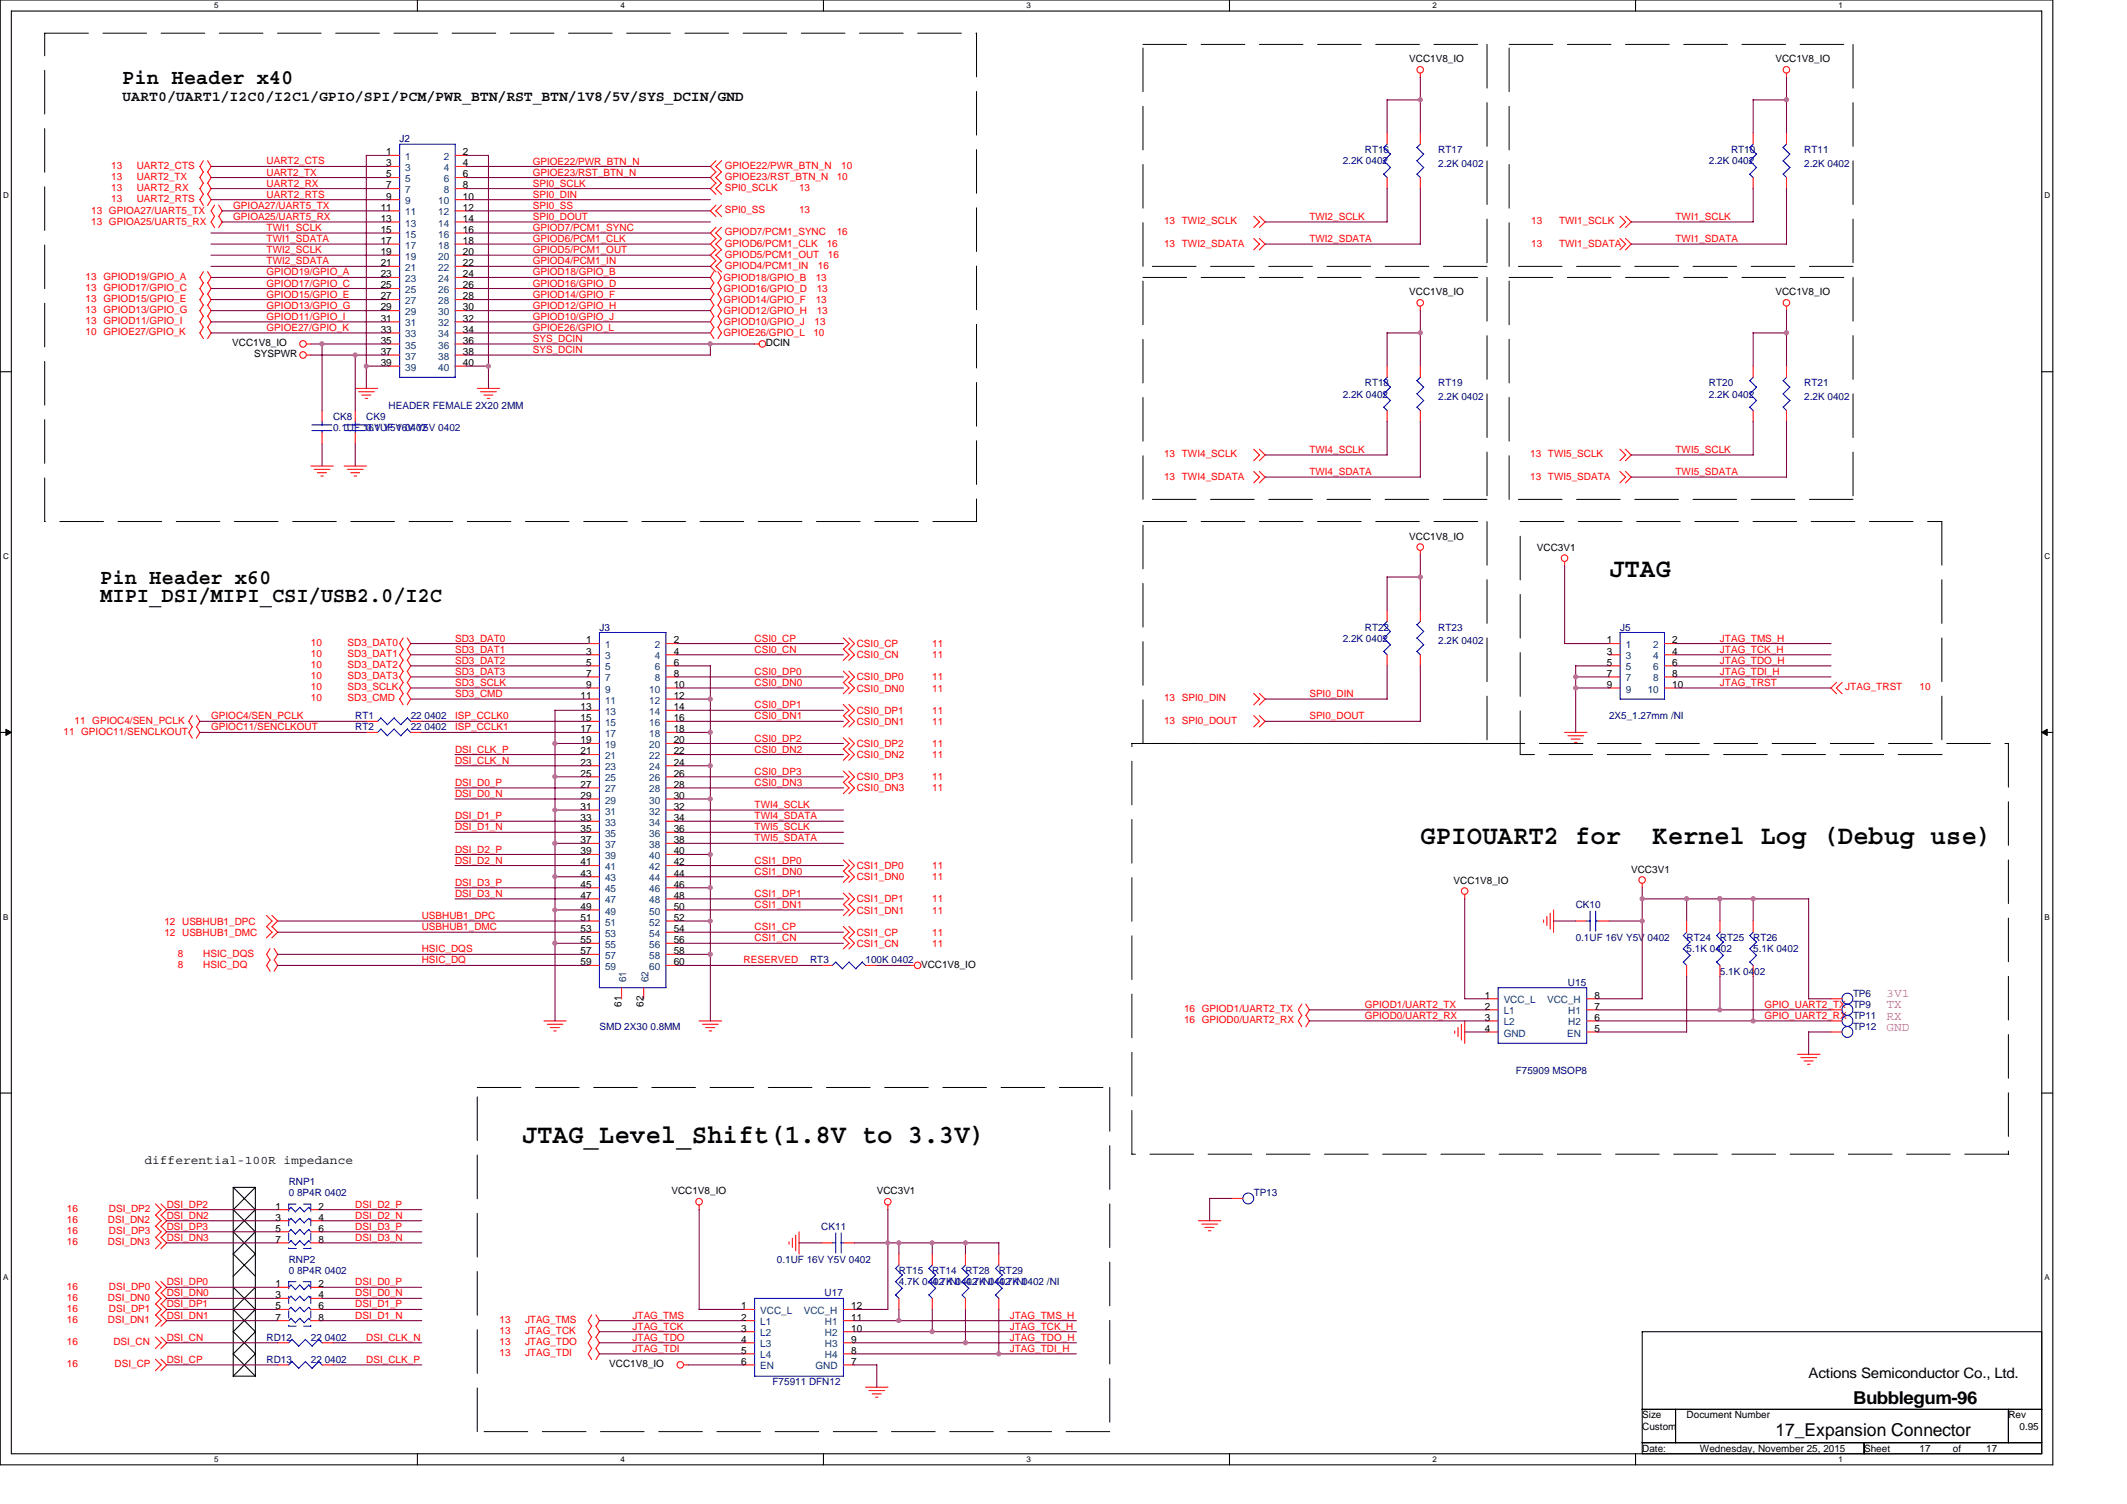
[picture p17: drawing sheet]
<svg xmlns="http://www.w3.org/2000/svg" width="297mm" height="210mm" viewBox="0 0 297 210" stroke-linecap="round" stroke-linejoin="round" font-family="sans-serif">
<defs><g id="words">
<g font-size="3.7">
<text x="224.7" y="80.6">JTAG</text>
<text x="198.3" y="117.8">GPIOUART2 for</text>
<text x="230.7" y="117.8">Kernel Log (Debug use)</text>
<text x="72.9" y="159.6">JTAG_Level_Shift(1.8V to 3.3V)</text>
</g>
<g font-size="2.9">
<text x="17.1" y="11.8">Pin Header x40</text>
<text x="14" y="81.5">Pin Header x60</text>
<text x="14" y="84">MIPI_DSI/MIPI_CSI/USB2.0/I2C</text>
</g>
<g font-size="2.5">
<text x="258.8" y="196">Bubblegum-96</text>
<text x="247.9" y="200.5">17_Expansion Connector</text>
</g>
<g font-size="2">
<text x="17.1" y="14.1">UART0/UART1/I2C0/I2C1/GPIO/SPI/PCM/PWR_BTN/RST_BTN/1V8/5V/SYS_DCIN/GND</text>
<text x="252.6" y="192.4">Actions Semiconductor Co., Ltd.</text>
</g>
<g font-size="1.7" fill="#f0f">
<text x="263.4" y="143.9">GND</text>
<text x="263.4" y="140.8">TX</text>
<text x="263.4" y="142.3">RX</text>
<text x="263.4" y="139.3">3V1</text>
</g>
<text font-size="1.7" x="20.2" y="162.5">differential-100R impedance</text>
<g font-size="1.4">
<text x="196.8" y="8.7">VCC1V8_IO</text>
<text x="247.9" y="8.7">VCC1V8_IO</text>
<text x="54" y="21.7">1</text>
<text x="54" y="23.2">3</text>
<text x="64.6" y="21.7">2</text>
<text x="64.6" y="23.2">4</text>
<text x="53.2" y="29.4">11</text>
<text x="54" y="24.8">5</text>
<text x="54" y="26.3">7</text>
<text x="54" y="27.9">9</text>
<text x="64.6" y="24.8">6</text>
<text x="64.6" y="26.3">8</text>
<text x="64.6" y="27.9">10</text>
<text x="64.6" y="29.4">12</text>
<text x="53.2" y="31">13</text>
<text x="53.2" y="32.5">15</text>
<text x="53.2" y="34.1">17</text>
<text x="53.2" y="35.6">19</text>
<text x="64.6" y="31">14</text>
<text x="64.6" y="32.5">16</text>
<text x="64.6" y="34.1">18</text>
<text x="64.6" y="35.6">20</text>
<text x="53.2" y="37.2">21</text>
<text x="53.2" y="38.7">23</text>
<text x="53.2" y="40.3">25</text>
<text x="53.2" y="41.8">27</text>
<text x="64.6" y="37.2">22</text>
<text x="64.6" y="38.7">24</text>
<text x="64.6" y="40.3">26</text>
<text x="64.6" y="41.8">28</text>
<text x="196.8" y="41.2">VCC1V8_IO</text>
<text x="247.9" y="41.2">VCC1V8_IO</text>
<text x="53.2" y="43.3">29</text>
<text x="53.2" y="44.9">31</text>
<text x="53.2" y="46.5">33</text>
<text x="64.6" y="43.3">30</text>
<text x="64.6" y="44.9">32</text>
<text x="64.6" y="46.5">34</text>
<text x="32.4" y="48.4">VCC1V8_IO</text>
<text x="35.5" y="49.9">SYSPWR</text>
<text x="53.2" y="48">35</text>
<text x="53.2" y="49.6">37</text>
<text x="53.2" y="51.1">39</text>
<text x="64.6" y="48">36</text>
<text x="64.6" y="49.6">38</text>
<text x="64.6" y="51.1">40</text>
<text x="107" y="48.4">DCIN</text>
<text x="196.8" y="75.3">VCC1V8_IO</text>
<text x="214.6" y="76.9">VCC3V1</text>
<text x="81.8" y="89.8">1</text>
<text x="94.1" y="89.8">2</text>
<text x="224.4" y="89.8">1</text>
<text x="233.5" y="89.8">2</text>
<text x="81.8" y="91.4">3</text>
<text x="81.8" y="92.9">5</text>
<text x="81.8" y="94.5">7</text>
<text x="94.1" y="91.4">4</text>
<text x="94.1" y="92.9">6</text>
<text x="94.1" y="94.5">8</text>
<text x="224.4" y="91.4">3</text>
<text x="224.4" y="92.9">5</text>
<text x="224.4" y="94.5">7</text>
<text x="233.5" y="91.4">4</text>
<text x="233.5" y="92.9">6</text>
<text x="233.5" y="94.5">8</text>
<text x="81.1" y="97.6">11</text>
<text x="81.1" y="99.1">13</text>
<text x="81.1" y="100.7">15</text>
<text x="81.8" y="96">9</text>
<text x="94.1" y="96">10</text>
<text x="94.1" y="97.6">12</text>
<text x="94.1" y="99.1">14</text>
<text x="94.1" y="100.7">16</text>
<text x="224.4" y="96">9</text>
<text x="233.5" y="96">10</text>
<text x="81.1" y="102.2">17</text>
<text x="81.1" y="103.8">19</text>
<text x="81.1" y="105.3">21</text>
<text x="81.1" y="106.9">23</text>
<text x="94.1" y="102.2">18</text>
<text x="94.1" y="103.8">20</text>
<text x="94.1" y="105.3">22</text>
<text x="94.1" y="106.9">24</text>
<text x="81.1" y="108.4">25</text>
<text x="81.1" y="110">27</text>
<text x="81.1" y="111.5">29</text>
<text x="81.1" y="113.1">31</text>
<text x="94.1" y="108.4">26</text>
<text x="94.1" y="110">28</text>
<text x="94.1" y="111.5">30</text>
<text x="94.1" y="113.1">32</text>
<text x="81.1" y="114.6">33</text>
<text x="81.1" y="116.2">35</text>
<text x="81.1" y="117.7">37</text>
<text x="81.1" y="119.3">39</text>
<text x="94.1" y="114.6">34</text>
<text x="94.1" y="116.2">36</text>
<text x="94.1" y="117.7">38</text>
<text x="94.1" y="119.3">40</text>
<text x="81.1" y="120.8">41</text>
<text x="81.1" y="123.9">45</text>
<text x="81.1" y="125.5">47</text>
<text x="81.1" y="122.4">43</text>
<text x="94.1" y="120.8">42</text>
<text x="94.1" y="122.4">44</text>
<text x="94.1" y="123.9">46</text>
<text x="94.1" y="125.5">48</text>
<text x="203" y="123.4">VCC1V8_IO</text>
<text x="227.8" y="121.8">VCC3V1</text>
<text x="81.1" y="127">49</text>
<text x="81.1" y="128.6">51</text>
<text x="81.1" y="130.1">53</text>
<text x="81.1" y="131.7">55</text>
<text x="94.1" y="127">50</text>
<text x="94.1" y="128.6">52</text>
<text x="94.1" y="130.1">54</text>
<text x="94.1" y="131.7">56</text>
<text x="81.1" y="133.2">57</text>
<text x="81.1" y="134.8">59</text>
<text x="94.1" y="133.2">58</text>
<text x="94.1" y="134.8">60</text>
<text x="128.6" y="135.1">VCC1V8_IO</text>
<text x="86.8" y="140.6" transform="rotate(-90 86.8 140.6)">61</text>
<text x="89.9" y="140.6" transform="rotate(-90 89.9 140.6)">62</text>
<text x="207.3" y="139.4">1</text>
<text x="207.3" y="141">2</text>
<text x="207.3" y="142.5">3</text>
<text x="222.7" y="142.5">6</text>
<text x="222.7" y="141">7</text>
<text x="222.7" y="139.4">8</text>
<text x="207.3" y="144.1">4</text>
<text x="222.7" y="144.1">5</text>
<text x="93.8" y="166.8">VCC1V8_IO</text>
<text x="122.4" y="166.8">VCC3V1</text>
<text x="38.5" y="168.9">1</text>
<text x="38.5" y="170.4">3</text>
<text x="38.5" y="172">5</text>
<text x="38.5" y="173.5">7</text>
<text x="44.5" y="168.9">2</text>
<text x="44.5" y="170.4">4</text>
<text x="44.5" y="172">6</text>
<text x="44.5" y="173.5">8</text>
<text x="38.5" y="179.7">1</text>
<text x="44.5" y="179.7">2</text>
<text x="38.5" y="181.3">3</text>
<text x="38.5" y="182.8">5</text>
<text x="38.5" y="184.4">7</text>
<text x="44.5" y="181.3">4</text>
<text x="44.5" y="182.8">6</text>
<text x="44.5" y="184.4">8</text>
<text x="103.5" y="182.8">1</text>
<text x="103.5" y="184.4">2</text>
<text x="103.5" y="185.9">3</text>
<text x="118.9" y="185.9">10</text>
<text x="118.9" y="184.4">11</text>
<text x="118.9" y="182.8">12</text>
<text x="85.1" y="190.9">VCC1V8_IO</text>
<text x="103.5" y="187.5">4</text>
<text x="103.5" y="190.5">6</text>
<text x="103.5" y="189">5</text>
<text x="118.9" y="190.5">7</text>
<text x="118.9" y="189">8</text>
<text x="118.9" y="187.5">9</text>
<text x="229.3" y="199.6">Custom</text>
<text x="229.3" y="198">Size</text>
<text x="229.3" y="202.7">Date:</text>
<text x="235.5" y="198">Document Number</text>
<text x="237.4" y="202.7">Wednesday, November 25, 2015</text>
<text x="260.3" y="202.7">Sheet</text>
<text x="268.1" y="202.7">17</text>
<text x="272.7" y="202.7">of</text>
<text x="277.4" y="202.7">17</text>
<text x="280.5" y="198">Rev</text>
<text x="282" y="199.6">0.95</text>
</g>
<g font-size="1.4" fill="#f00">
<text x="15.5" y="23.6">13</text>
<text x="19.1" y="23.6">UART2_CTS</text>
<text x="37.2" y="23">UART2_CTS</text>
<text x="74.4" y="23">GPIOE22/PWR_BTN_N</text>
<text x="101.2" y="23.6">GPIOE22/PWR_BTN_N</text>
<text x="117.5" y="23.6">10</text>
<text x="12.7" y="29.9">13 GPIOA27/UART5_TX</text>
<text x="15.5" y="25.1">13</text>
<text x="15.5" y="26.7">13</text>
<text x="15.5" y="28.2">13</text>
<text x="19.1" y="25.1">UART2_TX</text>
<text x="19.1" y="26.7">UART2_RX</text>
<text x="19.1" y="28.2">UART2_RTS</text>
<text x="32.6" y="29.1">GPIOA27/UART5_TX</text>
<text x="37.2" y="24.5">UART2_TX</text>
<text x="37.2" y="26.1">UART2_RX</text>
<text x="37.2" y="27.6">UART2_RTS</text>
<text x="74.4" y="26.1">SPI0_SCLK</text>
<text x="74.4" y="27.6">SPI0_DIN</text>
<text x="74.4" y="29.1">SPI0_SS</text>
<text x="74.4" y="24.5">GPIOE23/RST_BTN_N</text>
<text x="101.2" y="26.7">SPI0_SCLK</text>
<text x="101.2" y="29.8">SPI0_SS</text>
<text x="101.2" y="25.1">GPIOE23/RST_BTN_N</text>
<text x="111.6" y="26.7">13</text>
<text x="111.6" y="29.8">13</text>
<text x="116.9" y="25.1">10</text>
<text x="12.7" y="31.5">13 GPIOA25/UART5_RX</text>
<text x="32.6" y="30.7">GPIOA25/UART5_RX</text>
<text x="37.2" y="32.3">TWI1_SCLK</text>
<text x="37.2" y="33.8">TWI1_SDATA</text>
<text x="37.2" y="35.3">TWI2_SCLK</text>
<text x="74.4" y="30.7">SPI0_DOUT</text>
<text x="74.4" y="32.3">GPIOD7/PCM1_SYNC</text>
<text x="74.4" y="33.8">GPIOD6/PCM1_CLK</text>
<text x="74.4" y="35.3">GPIOD5/PCM1_OUT</text>
<text x="101.2" y="32.9">GPIOD7/PCM1_SYNC</text>
<text x="101.2" y="34.4">GPIOD6/PCM1_CLK</text>
<text x="101.2" y="36">GPIOD5/PCM1_OUT</text>
<text x="115.5" y="34.4">16</text>
<text x="115.6" y="36">16</text>
<text x="116.9" y="32.9">16</text>
<text x="162.6" y="31.3">13 TWI2_SCLK</text>
<text x="162.6" y="34.4">13 TWI2_SDATA</text>
<text x="182.9" y="30.7">TWI2_SCLK</text>
<text x="182.9" y="33.8">TWI2_SDATA</text>
<text x="213.8" y="31.3">13</text>
<text x="213.8" y="34.4">13</text>
<text x="217.7" y="31.3">TWI1_SCLK</text>
<text x="217.7" y="34.4">TWI1_SDATA</text>
<text x="234" y="30.7">TWI1_SCLK</text>
<text x="234" y="33.8">TWI1_SDATA</text>
<text x="12" y="39.1">13 GPIOD19/GPIO_A</text>
<text x="12" y="40.6">13 GPIOD17/GPIO_C</text>
<text x="37.2" y="36.9">TWI2_SDATA</text>
<text x="37.2" y="38.5">GPIOD19/GPIO_A</text>
<text x="37.2" y="40">GPIOD17/GPIO_C</text>
<text x="37.2" y="41.6">GPIOD15/GPIO_E</text>
<text x="74.4" y="36.9">GPIOD4/PCM1_IN</text>
<text x="74.4" y="38.5">GPIOD18/GPIO_B</text>
<text x="74.4" y="40">GPIOD16/GPIO_D</text>
<text x="74.4" y="41.6">GPIOD14/GPIO_F</text>
<text x="101" y="39.2">GPIOD18/GPIO_B</text>
<text x="101" y="40.8">GPIOD16/GPIO_D</text>
<text x="101.2" y="37.5">GPIOD4/PCM1_IN</text>
<text x="113.9" y="39.2">13</text>
<text x="114.1" y="40.8">13</text>
<text x="114.2" y="37.5">16</text>
<text x="12" y="42.2">13 GPIOD15/GPIO_E</text>
<text x="12" y="43.7">13 GPIOD13/GPIO_G</text>
<text x="12" y="45.3">13 GPIOD11/GPIO_I</text>
<text x="12" y="46.8">10 GPIOE27/GPIO_K</text>
<text x="37.2" y="43.1">GPIOD13/GPIO_G</text>
<text x="37.2" y="44.6">GPIOD11/GPIO_I</text>
<text x="37.2" y="46.2">GPIOE27/GPIO_K</text>
<text x="74.4" y="47.8">SYS_DCIN</text>
<text x="74.4" y="43.1">GPIOD12/GPIO_H</text>
<text x="74.4" y="44.6">GPIOD10/GPIO_J</text>
<text x="74.4" y="46.2">GPIOE26/GPIO_L</text>
<text x="101" y="42.3">GPIOD14/GPIO_F</text>
<text x="101" y="43.9">GPIOD12/GPIO_H</text>
<text x="101" y="45.4">GPIOD10/GPIO_J</text>
<text x="101" y="47">GPIOE26/GPIO_L</text>
<text x="113.6" y="47">10</text>
<text x="113.8" y="45.4">13</text>
<text x="113.9" y="42.3">13</text>
<text x="114.1" y="43.9">13</text>
<text x="74.4" y="49.3">SYS_DCIN</text>
<text x="162.6" y="63.9">13 TWI4_SCLK</text>
<text x="182.9" y="63.2">TWI4_SCLK</text>
<text x="213.7" y="63.9">13 TWI5_SCLK</text>
<text x="234" y="63.2">TWI5_SCLK</text>
<text x="162.6" y="67">13 TWI4_SDATA</text>
<text x="182.9" y="66.3">TWI4_SDATA</text>
<text x="213.7" y="67">13 TWI5_SDATA</text>
<text x="234" y="66.3">TWI5_SDATA</text>
<text x="63.6" y="89.6">SD3_DAT0</text>
<text x="105.4" y="89.6">CSI0_CP</text>
<text x="240.2" y="89.6">JTAG_TMS_H</text>
<text x="43.4" y="90.2">10</text>
<text x="43.4" y="91.8">10</text>
<text x="43.4" y="93.3">10</text>
<text x="43.4" y="94.8">10</text>
<text x="48.5" y="90.2">SD3_DAT0</text>
<text x="48.5" y="91.8">SD3_DAT1</text>
<text x="48.5" y="93.3">SD3_DAT2</text>
<text x="48.5" y="94.8">SD3_DAT3</text>
<text x="63.6" y="91.1">SD3_DAT1</text>
<text x="63.6" y="92.7">SD3_DAT2</text>
<text x="63.6" y="94.2">SD3_DAT3</text>
<text x="63.6" y="95.8">SD3_SCLK</text>
<text x="105.4" y="91.1">CSI0_CN</text>
<text x="105.4" y="94.2">CSI0_DP0</text>
<text x="105.4" y="95.8">CSI0_DN0</text>
<text x="119.7" y="90.4">CSI0_CP</text>
<text x="119.7" y="91.9">CSI0_CN</text>
<text x="119.7" y="95">CSI0_DP0</text>
<text x="130.2" y="91.9">11</text>
<text x="130.2" y="95">11</text>
<text x="130.2" y="90.4">11</text>
<text x="240.2" y="95.8">JTAG_TRST</text>
<text x="240.2" y="91.1">JTAG_TCK_H</text>
<text x="240.2" y="92.7">JTAG_TDO_H</text>
<text x="240.2" y="94.2">JTAG_TDI_H</text>
<text x="10.4" y="101">11 GPIOC4/SEN_PCLK</text>
<text x="29.5" y="100.4">GPIOC4/SEN_PCLK</text>
<text x="29.5" y="102">GPIOC11/SENCLKOUT</text>
<text x="43.4" y="96.4">10</text>
<text x="43.4" y="97.9">10</text>
<text x="48.5" y="96.4">SD3_SCLK</text>
<text x="48.5" y="97.9">SD3_CMD</text>
<text x="63.6" y="97.3">SD3_CMD</text>
<text x="63.6" y="100.4">ISP_CCLK0</text>
<text x="63.6" y="102">ISP_CCLK1</text>
<text x="105.4" y="98.9">CSI0_DP1</text>
<text x="105.4" y="100.4">CSI0_DN1</text>
<text x="119.7" y="101.2">CSI0_DN1</text>
<text x="119.7" y="96.6">CSI0_DN0</text>
<text x="119.7" y="99.7">CSI0_DP1</text>
<text x="130.2" y="101.2">11</text>
<text x="130.2" y="96.6">11</text>
<text x="130.2" y="99.7">11</text>
<text x="162.6" y="97.9">13 SPI0_DIN</text>
<text x="162.6" y="101">13 SPI0_DOUT</text>
<text x="182.9" y="97.3">SPI0_DIN</text>
<text x="182.9" y="100.4">SPI0_DOUT</text>
<text x="257.7" y="96.4">JTAG_TRST</text>
<text x="268.1" y="96.4">10</text>
<text x="8.9" y="102.6">11 GPIOC11/SENCLKOUT</text>
<text x="63.6" y="105.1">DSI_CLK_P</text>
<text x="63.6" y="106.6">DSI_CLK_N</text>
<text x="105.4" y="103.5">CSI0_DP2</text>
<text x="105.4" y="105.1">CSI0_DN2</text>
<text x="119.7" y="104.3">CSI0_DP2</text>
<text x="119.7" y="105.9">CSI0_DN2</text>
<text x="130.2" y="105.9">11</text>
<text x="130.2" y="104.3">11</text>
<text x="63.6" y="109.7">DSI_D0_P</text>
<text x="63.6" y="111.3">DSI_D0_N</text>
<text x="105.4" y="108.2">CSI0_DP3</text>
<text x="105.4" y="112.8">TWI4_SCLK</text>
<text x="105.4" y="109.7">CSI0_DN3</text>
<text x="119.7" y="108.9">CSI0_DP3</text>
<text x="119.7" y="110.5">CSI0_DN3</text>
<text x="130.2" y="110.5">11</text>
<text x="130.2" y="108.9">11</text>
<text x="63.6" y="114.4">DSI_D1_P</text>
<text x="63.6" y="115.9">DSI_D1_N</text>
<text x="63.6" y="119">DSI_D2_P</text>
<text x="105.4" y="114.4">TWI4_SDATA</text>
<text x="105.4" y="115.9">TWI5_SCLK</text>
<text x="105.4" y="117.5">TWI5_SDATA</text>
<text x="63.6" y="120.6">DSI_D2_N</text>
<text x="63.6" y="123.7">DSI_D3_P</text>
<text x="63.6" y="125.2">DSI_D3_N</text>
<text x="105.4" y="120.6">CSI1_DP0</text>
<text x="105.4" y="122.1">CSI1_DN0</text>
<text x="105.4" y="125.2">CSI1_DP1</text>
<text x="119.7" y="121.3">CSI1_DP0</text>
<text x="119.7" y="122.9">CSI1_DN0</text>
<text x="119.7" y="126">CSI1_DP1</text>
<text x="130.2" y="122.9">11</text>
<text x="130.2" y="121.3">11</text>
<text x="130.2" y="126">11</text>
<text x="23" y="129.1">12 USBHUB1_DPC</text>
<text x="23" y="130.6">12 USBHUB1_DMC</text>
<text x="58.9" y="129.9">USBHUB1_DMC</text>
<text x="58.9" y="128.3">USBHUB1_DPC</text>
<text x="105.4" y="126.8">CSI1_DN1</text>
<text x="105.4" y="129.9">CSI1_CP</text>
<text x="105.4" y="131.4">CSI1_CN</text>
<text x="119.7" y="127.6">CSI1_DN1</text>
<text x="119.7" y="130.6">CSI1_CP</text>
<text x="130.2" y="127.6">11</text>
<text x="130.2" y="130.6">11</text>
<text x="24.8" y="133.6">8</text>
<text x="24.8" y="135.1">8</text>
<text x="28.4" y="133.6">HSIC_DQS</text>
<text x="28.4" y="135.1">HSIC_DQ</text>
<text x="58.9" y="133">HSIC_DQS</text>
<text x="58.9" y="134.5">HSIC_DQ</text>
<text x="103.8" y="134.5">RESERVED</text>
<text x="119.7" y="132.2">CSI1_CN</text>
<text x="130.2" y="132.2">11</text>
<text x="165.4" y="141.3">16 GPIOD1/UART2_TX</text>
<text x="165.4" y="142.9">16 GPIOD0/UART2_RX</text>
<text x="190.6" y="140.7">GPIOD1/UART2_TX</text>
<text x="190.6" y="142.3">GPIOD0/UART2_RX</text>
<text x="246.4" y="140.7">GPIO_UART2_TX</text>
<text x="246.4" y="142.3">GPIO_UART2_RX TP11</text>
<text x="9.3" y="169.2">16</text>
<text x="9.3" y="172.3">16</text>
<text x="9.3" y="170.8">16</text>
<text x="9.3" y="173.9">16</text>
<text x="15.1" y="170.8">DSI_DN2</text>
<text x="15.1" y="173.9">DSI_DN3</text>
<text x="15.2" y="169.2">DSI_DP2</text>
<text x="15.2" y="172.3">DSI_DP3</text>
<text x="23.3" y="170.2">DSI_DN2</text>
<text x="23.3" y="168.6">DSI_DP2</text>
<text x="23.3" y="173.3">DSI_DN3</text>
<text x="23.3" y="171.7">DSI_DP3</text>
<text x="49.6" y="168.6">DSI_D2_P</text>
<text x="49.6" y="171.7">DSI_D3_P</text>
<text x="49.6" y="170.2">DSI_D2_N</text>
<text x="49.6" y="173.3">DSI_D3_N</text>
<text x="23.3" y="179.5">DSI_DP0</text>
<text x="49.6" y="179.5">DSI_D0_P</text>
<text x="9.3" y="180.1">16</text>
<text x="9.3" y="183.2">16</text>
<text x="9.3" y="181.6">16</text>
<text x="9.3" y="184.7">16</text>
<text x="15.1" y="181.6">DSI_DN0</text>
<text x="15.1" y="184.7">DSI_DN1</text>
<text x="15.2" y="180.1">DSI_DP0</text>
<text x="15.2" y="183.2">DSI_DP1</text>
<text x="23.3" y="181">DSI_DN0</text>
<text x="23.3" y="184.1">DSI_DN1</text>
<text x="23.3" y="182.5">DSI_DP1</text>
<text x="49.6" y="182.5">DSI_D1_P</text>
<text x="49.6" y="181">DSI_D0_N</text>
<text x="49.6" y="184.1">DSI_D1_N</text>
<text x="69.8" y="184.7">13</text>
<text x="73.3" y="184.7">JTAG_TMS</text>
<text x="88.3" y="184.1">JTAG_TMS</text>
<text x="88.3" y="185.7">JTAG_TCK</text>
<text x="141" y="184.1">JTAG_TMS_H</text>
<text x="141" y="185.7">JTAG_TCK_H</text>
<text x="9.3" y="187.8">16</text>
<text x="9.3" y="190.9">16</text>
<text x="15.8" y="187.8">DSI_CN</text>
<text x="16" y="190.9">DSI_CP</text>
<text x="23.3" y="187.2">DSI_CN</text>
<text x="23.3" y="190.3">DSI_CP</text>
<text x="51.2" y="187.2">DSI_CLK_N</text>
<text x="51.2" y="190.3">DSI_CLK_P</text>
<text x="69.8" y="186.3">13</text>
<text x="69.8" y="187.8">13</text>
<text x="69.8" y="189.4">13</text>
<text x="73.3" y="186.3">JTAG_TCK</text>
<text x="73.3" y="187.8">JTAG_TDO</text>
<text x="73.3" y="189.4">JTAG_TDI</text>
<text x="88.3" y="187.2">JTAG_TDO</text>
<text x="88.3" y="188.7">JTAG_TDI</text>
<text x="141" y="187.2">JTAG_TDO_H</text>
<text x="141" y="188.7">JTAG_TDI_H</text>
</g>
<g font-size="1.4" fill="#000080">
<text x="55.8" y="19.9">J2</text>
<text x="187.5" y="23">2.2K 0402</text>
<text x="190.6" y="21.4">RT16</text>
<text x="200.8" y="21.4">RT17</text>
<text x="200.8" y="23.3">2.2K 0402</text>
<text x="238.7" y="23">2.2K 0402</text>
<text x="241.7" y="21.4">RT10</text>
<text x="252" y="21.4">RT11</text>
<text x="252" y="23.3">2.2K 0402</text>
<text x="190.6" y="54">RT18</text>
<text x="200.8" y="54">RT19</text>
<text x="238.7" y="54">RT20</text>
<text x="252" y="54">RT21</text>
<text x="46.5" y="58.6">CK8</text>
<text x="51.2" y="58.6">CK9</text>
<text x="54.3" y="57">HEADER FEMALE 2X20 2MM</text>
<text x="187.5" y="55.5">2.2K 0402</text>
<text x="200.8" y="55.8">2.2K 0402</text>
<text x="238.7" y="55.5">2.2K 0402</text>
<text x="252" y="55.8">2.2K 0402</text>
<text x="46.5" y="60.1">0.1UF 16V Y5V 0402</text>
<text x="51.2" y="60.1">0.1UF 16V Y5V 0402</text>
<text x="83.7" y="88">J3</text>
<text x="187.5" y="89.6">2.2K 0402</text>
<text x="190.6" y="88">RT22</text>
<text x="200.8" y="88">RT23</text>
<text x="200.8" y="89.9">2.2K 0402</text>
<text x="226.2" y="88">J5</text>
<text x="49.6" y="100.4">RT1</text>
<text x="49.6" y="102">RT2</text>
<text x="57.4" y="100.4">22 0402</text>
<text x="57.4" y="102">22 0402</text>
<text x="224.7" y="100.4">2X5_1.27mm /NI</text>
<text x="220" y="126.8">CK10</text>
<text x="220" y="131.4">0.1UF 16V Y5V 0402</text>
<text x="235.5" y="131.4">RT24</text>
<text x="240.2" y="131.4">RT25</text>
<text x="244.8" y="131.4">RT26</text>
<text x="113.1" y="134.5">RT3</text>
<text x="120.9" y="134.5">100K 0402</text>
<text x="219" y="137.6">U15</text>
<text x="235.5" y="133">5.1K 0402</text>
<text x="240.2" y="136.1">5.1K 0402</text>
<text x="244.8" y="133">5.1K 0402</text>
<text x="83.7" y="143.8">SMD 2X30 0.8MM</text>
<text x="258.8" y="139.2">TP6</text>
<text x="258.8" y="140.7">TP9</text>
<text x="258.8" y="143.8">TP12</text>
<text x="211.7" y="150">F75909 MSOP8</text>
<text x="40.3" y="165.5">RNP1</text>
<text x="40.3" y="167">0 8P4R 0402</text>
<text x="175.1" y="167">TP13</text>
<text x="114.7" y="171.7">CK11</text>
<text x="40.3" y="176.3">RNP2</text>
<text x="40.3" y="177.9">0 8P4R 0402</text>
<text x="108.5" y="176.3">0.1UF 16V Y5V 0402</text>
<text x="125.5" y="177.9">RT15</text>
<text x="125.5" y="179.5">4.7K 0402 /NI 4.7K 0402 /NI</text>
<text x="130.2" y="177.9">RT14</text>
<text x="130.2" y="179.5">4.7K 0402 /NI 4.7K 0402 /NI</text>
<text x="134.8" y="177.9">RT28</text>
<text x="139.5" y="177.9">RT29</text>
<text x="115.2" y="181">U17</text>
<text x="37.2" y="190.3">RD13</text>
<text x="37.2" y="187.2">RD12</text>
<text x="43.4" y="190.3">22 0402</text>
<text x="43.4" y="187.2">22 0402</text>
<text x="107.9" y="193.4">F75911 DFN12</text>
</g>
<g font-size="1.4" fill="#004080">
<text x="56.6" y="22.3">1</text>
<text x="56.6" y="23.9">3</text>
<text x="62" y="22.3">2</text>
<text x="62" y="23.9">4</text>
<text x="56.6" y="25.4">5</text>
<text x="56.6" y="27">7</text>
<text x="56.6" y="28.5">9</text>
<text x="61.2" y="28.5">10</text>
<text x="62" y="25.4">6</text>
<text x="62" y="27">8</text>
<text x="56.6" y="30.1">11</text>
<text x="56.6" y="31.6">13</text>
<text x="56.6" y="33.2">15</text>
<text x="56.6" y="34.7">17</text>
<text x="61.2" y="30.1">12</text>
<text x="61.2" y="31.6">14</text>
<text x="61.2" y="33.2">16</text>
<text x="61.2" y="34.7">18</text>
<text x="56.6" y="36.3">19</text>
<text x="56.6" y="37.8">21</text>
<text x="56.6" y="39.4">23</text>
<text x="56.6" y="40.9">25</text>
<text x="61.2" y="39.4">24</text>
<text x="61.2" y="40.9">26</text>
<text x="61.2" y="36.3">20</text>
<text x="61.2" y="37.8">22</text>
<text x="56.6" y="42.5">27</text>
<text x="56.6" y="44">29</text>
<text x="56.6" y="45.6">31</text>
<text x="56.6" y="47.1">33</text>
<text x="61.2" y="42.5">28</text>
<text x="61.2" y="44">30</text>
<text x="61.2" y="45.6">32</text>
<text x="61.2" y="47.1">34</text>
<text x="56.6" y="48.7">35</text>
<text x="56.6" y="50.2">37</text>
<text x="56.6" y="51.8">39</text>
<text x="61.2" y="48.7">36</text>
<text x="61.2" y="50.2">38</text>
<text x="61.2" y="51.8">40</text>
<text x="84.5" y="90.5">1</text>
<text x="84.5" y="92.1">3</text>
<text x="84.5" y="93.6">5</text>
<text x="84.5" y="95.1">7</text>
<text x="91.4" y="90.5">2</text>
<text x="91.4" y="92.1">4</text>
<text x="91.4" y="93.6">6</text>
<text x="91.4" y="95.1">8</text>
<text x="227" y="90.5">1</text>
<text x="227" y="92.1">3</text>
<text x="227" y="93.6">5</text>
<text x="227" y="95.1">7</text>
<text x="230.9" y="90.5">2</text>
<text x="230.9" y="92.1">4</text>
<text x="230.9" y="93.6">6</text>
<text x="230.9" y="95.1">8</text>
<text x="84.5" y="96.7">9</text>
<text x="84.5" y="98.2">11</text>
<text x="84.5" y="99.8">13</text>
<text x="84.5" y="101.3">15</text>
<text x="90.7" y="98.2">12</text>
<text x="90.7" y="99.8">14</text>
<text x="90.7" y="101.3">16</text>
<text x="90.7" y="96.7">10</text>
<text x="227" y="96.7">9</text>
<text x="230.1" y="96.7">10</text>
<text x="84.5" y="102.9">17</text>
<text x="84.5" y="104.4">19</text>
<text x="84.5" y="106">21</text>
<text x="84.5" y="107.5">23</text>
<text x="90.7" y="107.5">24</text>
<text x="90.7" y="102.9">18</text>
<text x="90.7" y="104.4">20</text>
<text x="90.7" y="106">22</text>
<text x="84.5" y="109.1">25</text>
<text x="84.5" y="110.6">27</text>
<text x="84.5" y="112.2">29</text>
<text x="84.5" y="113.7">31</text>
<text x="90.7" y="109.1">26</text>
<text x="90.7" y="110.6">28</text>
<text x="90.7" y="112.2">30</text>
<text x="90.7" y="113.7">32</text>
<text x="84.5" y="115.3">33</text>
<text x="84.5" y="116.8">35</text>
<text x="84.5" y="118.4">37</text>
<text x="84.5" y="119.9">39</text>
<text x="90.7" y="115.3">34</text>
<text x="90.7" y="116.8">36</text>
<text x="90.7" y="118.4">38</text>
<text x="90.7" y="119.9">40</text>
<text x="84.5" y="121.5">41</text>
<text x="84.5" y="124.6">45</text>
<text x="84.5" y="123">43</text>
<text x="90.7" y="121.5">42</text>
<text x="90.7" y="123">44</text>
<text x="90.7" y="124.6">46</text>
<text x="84.5" y="126.1">47</text>
<text x="84.5" y="127.7">49</text>
<text x="84.5" y="129.2">51</text>
<text x="84.5" y="130.8">53</text>
<text x="90.7" y="126.1">48</text>
<text x="90.7" y="127.7">50</text>
<text x="90.7" y="129.2">52</text>
<text x="90.7" y="130.8">54</text>
<text x="84.5" y="132.3">55</text>
<text x="84.5" y="133.9">57</text>
<text x="84.5" y="135.4">59</text>
<text x="87.5" y="137.1" transform="rotate(-90 87.5 137.1)">61</text>
<text x="90.5" y="137.1" transform="rotate(-90 90.5 137.1)">62</text>
<text x="90.7" y="132.3">56</text>
<text x="90.7" y="133.9">58</text>
<text x="90.7" y="135.4">60</text>
<text x="210" y="140.1">VCC_L</text>
<text x="210" y="141.6">L1</text>
<text x="210" y="143.2">L2</text>
<text x="216" y="140.1">VCC_H</text>
<text x="219" y="143.2">H2</text>
<text x="219" y="141.6">H1</text>
<text x="210" y="144.7">GND</text>
<text x="218.9" y="144.7">EN</text>
<text x="106.2" y="183.5">VCC_L</text>
<text x="106.2" y="185">L1</text>
<text x="112.2" y="183.5">VCC_H</text>
<text x="115.2" y="185">H1</text>
<text x="106.2" y="186.6">L2</text>
<text x="106.2" y="188.1">L3</text>
<text x="106.2" y="191.2">EN</text>
<text x="106.2" y="189.7">L4</text>
<text x="113.9" y="191.2">GND</text>
<text x="115.2" y="189.7">H4</text>
<text x="115.2" y="188.1">H3</text>
<text x="115.2" y="186.6">H2</text>
</g>
<g font-size="1.1">
<text x="29.9" y="1.2">5</text>
<text x="86.6" y="1.2">4</text>
<text x="143.3" y="1.2">3</text>
<text x="200" y="1.2">2</text>
<text x="256.7" y="1.2">1</text>
<text x=".4" y="27.7">D</text>
<text x="285.5" y="27.7">D</text>
<text x=".4" y="78.1">C</text>
<text x="285.5" y="78.1">C</text>
<text x=".4" y="128.4">B</text>
<text x="285.5" y="128.4">B</text>
<text x=".4" y="178.8">A</text>
<text x="285.5" y="178.8">A</text>
<text x="29.9" y="204.1">5</text>
<text x="86.6" y="204.1">4</text>
<text x="143.3" y="204.1">3</text>
<text x="200" y="204.1">2</text>
<text x="256.7" y="204.1">1</text>
</g>
</g></defs>
<path d="M0 0h286.7v204.5h-286.7zM1.6 1.5h283.5v201.5h-283.5z" fill="none" stroke="#000" stroke-width=".15"/>
<g fill="#fff">
<path d="M29.9 .2h.6v1.2h-.6z"/>
<path d="M29.9 203.1h.6v1.3h-.6z"/>
</g>
<path d="M58.3 0v1.5M58.3 203v1.5" fill="none" stroke="#000" stroke-width=".15"/>
<g fill="#fff">
<path d="M86.6 .2h.6v1.2h-.6z"/>
<path d="M86.6 203.1h.6v1.3h-.6z"/>
</g>
<path d="M115 0v1.5M115 203v1.5" fill="none" stroke="#000" stroke-width=".15"/>
<g fill="#fff">
<path d="M143.3 .2h.6v1.2h-.6z"/>
<path d="M143.3 203.1h.6v1.3h-.6z"/>
</g>
<path d="M171.7 0v1.5M171.7 203v1.5" fill="none" stroke="#000" stroke-width=".15"/>
<g fill="#fff">
<path d="M200 .2h.6v1.2h-.6z"/>
<path d="M200 203.1h.6v1.3h-.6z"/>
</g>
<path d="M228.4 0v1.5M228.4 203v1.5" fill="none" stroke="#000" stroke-width=".15"/>
<g fill="#fff">
<path d="M256.7 .2h.6v1.2h-.6z"/>
<path d="M256.7 203.1h.6v1.3h-.6z"/>
<path d="M.4 26.7h.8v1.2h-.8z"/>
<path d="M285.5 26.7h.8v1.2h-.8z"/>
<path d="M.4 77.1h.8v1.2h-.8z"/>
<path d="M285.5 77.1h.8v1.2h-.8z"/>
</g>
<path d="M0 51.9h1.6M285.1 51.9h1.6" fill="none" stroke="#000" stroke-width=".15"/>
<g fill="#fff">
<path d="M.4 127.4h.8v1.3h-.8z"/>
<path d="M285.5 127.4h.8v1.3h-.8z"/>
</g>
<path d="M0 102.3h1.6M285.1 102.3h1.6" fill="none" stroke="#000" stroke-width=".15"/>
<path d="M.8 101.8l.8 .5-.8 .4zM285.1 102.3l.8-.5v.9z" fill="#000" stroke="#000" stroke-width=".14"/>
<g fill="#fff">
<path d="M.4 177.8h.8v1.2h-.8z"/>
<path d="M285.5 177.8h.8v1.2h-.8z"/>
</g>
<g fill="none" stroke="#000" stroke-width=".15">
<path d="M0 152.6h1.6M285.1 152.6h1.6M32.6 172l3.1 3.1M32.6 175.1l3.1 3.1M32.6 168.9l3.1 3.1M32.6 165.8l3.1 3.1M32.6 179.7l3.1 3.1M32.6 165.8h3.1M32.6 165.8v26.3h3.1v-26.3M35.7 175.1l-3.1 3.1M35.7 172l-3.1 3.1M35.7 168.9l-3.1 3.1"/>
<path d="M35.7 165.8l-3.1 3.1M35.7 179.7l-3.1 3.1M32.6 185.9l3.1 3.1M32.6 189l3.1 3.2M32.6 182.8l3.1 3.1M35.7 189l-3.1 3.2M35.7 185.9l-3.1 3.1M35.7 182.8l-3.1 3.1M229.3 185.9h55.8v17.1h-55.8zM229.3 196.8h55.8M234 196.8v4.6M280.5 196.8v4.6"/>
<path d="M229.3 201.4h55.8M260.3 201.4v1.6"/>
</g>
<g fill="none" stroke="#000" stroke-width=".14" stroke-dasharray="6.1 2">
<path d="M6.2 4.6h130.2M136.4 4.6v68.2M159.6 6.2h48.1M207.7 6.2v31M210.8 6.2h48M258.8 6.2v31M159.6 37.2v-31M159.6 38.7h48.1M207.7 37.2h-48.1M207.7 38.7v31M210.8 37.2v-31M210.8 38.7h48"/>
<path d="M258.8 37.2h-48M258.8 38.7v31M6.2 72.8v-68.2M136.4 72.8h-130.2M159.6 69.7v-31M159.6 72.8h48.1M207.7 69.7h-48.1M207.7 72.8v31M210.8 69.7v-31M212.3 72.8h58.9M258.8 69.7h-48M271.2 72.8v32.5"/>
<path d="M158.1 103.8h122.4M159.6 103.8v-31M207.7 103.8h-48.1M212.3 105.3v-32.5M271.2 105.3h-58.9M280.5 103.8v57.3M66.7 151.8h88.3M155 151.8v48.1M158.1 161.1v-57.3M280.5 161.1h-122.4M66.7 199.9v-48.1M155 199.9h-88.3"/>
</g>
<g fill="none" stroke="#f00" stroke-width=".15">
<path d="M193.7 18.6v1.5M198.3 10.2v.7M198.3 18.6v1.5M244.8 18.6v1.5M249.5 10.2v.7M249.5 18.6v1.5M28.4 22.4l-.5 .8 .5 .8M28.4 24l-.5 .8 .5 .8M28.4 25.5l-.5 .8 .5 .8M28.4 27.1l-.5 .8 .5 .8M28.4 37.9l-.5 .8 .5 .8M28.4 39.5l-.5 .8 .5 .8"/>
<path d="M29 22.4l.5 .8-.5 .8M29 24l.5 .8-.5 .8M29 25.5l.5 .8-.5 .8M29 27.1l.5 .8-.5 .8M29 37.9l.5 .8-.5 .8M29 39.5l.5 .8-.5 .8M30 28.6l-.5 .8 .5 .8M30 30.2l-.5 .8 .5 .8M30.5 28.6l.5 .8-.5 .8M30.5 30.2l.5 .8-.5 .8M54.3 21.7h1.5M54.3 23.2h1.5"/>
<path d="M54.3 24.8h1.5M54.3 26.3h1.5M54.3 27.9h1.5M54.3 29.4h1.5M54.3 31h1.5M54.3 32.5h1.5M54.3 34.1h1.5M54.3 35.6h1.5M54.3 37.2h1.5M54.3 38.7h1.5M63.6 21.7h1.5M63.6 23.2h1.5"/>
<path d="M63.6 24.8h1.5M63.6 26.3h1.5M63.6 27.9h1.5M63.6 29.4h1.5M63.6 31h1.5M63.6 32.5h1.5M63.6 34.1h1.5M63.6 35.6h1.5M63.6 37.2h1.5M63.6 38.7h1.5M99.7 37.9l-.5 .8 .5 .8M99.7 39.5l-.5 .8 .5 .8"/>
<path d="M100 25.5l-.8 .8 .8 .8M100 28.6l-.8 .8 .8 .8M100 31.7l-.8 .8 .8 .8M100 33.3l-.8 .8 .8 .8M100 34.8l-.8 .8 .8 .8M100 36.4l-.8 .8 .8 .8M100 22.4l-.8 .8 .8 .8M100 24l-.8 .8 .8 .8M100.3 37.9l.5 .8-.5 .8M100.3 39.5l.5 .8-.5 .8M100.8 25.5l-.8 .8 .8 .8M100.8 28.6l-.8 .8 .8 .8"/>
<path d="M100.8 31.7l-.8 .8 .8 .8M100.8 33.3l-.8 .8 .8 .8M100.8 34.8l-.8 .8 .8 .8M100.8 36.4l-.8 .8 .8 .8M100.8 22.4l-.8 .8 .8 .8M100.8 24l-.8 .8 .8 .8M175.1 30.2l.8 .8-.8 .8M175.1 33.3l.8 .8-.8 .8M175.9 33.3l.8 .8-.8 .8M175.9 30.2l.8 .8-.8 .8M193.7 24.8v1.5M198.3 24.8v1.5"/>
<path d="M226.2 30.2l.8 .8-.8 .8M226.2 33.3l.8 .8-.8 .8M227 30.2l.8 .8-.8 .8M227 33.3l.8 .8-.8 .8M244.8 24.8v1.5M249.5 24.8v1.5M28.4 41l-.5 .8 .5 .8M28.4 42.6l-.5 .8 .5 .8M28.4 44.1l-.5 .8 .5 .8M28.4 45.7l-.5 .8 .5 .8M29 41l.5 .8-.5 .8M29 42.6l.5 .8-.5 .8"/>
<path d="M29 44.1l.5 .8-.5 .8M29 45.7l.5 .8-.5 .8M42.8 48h.6M42.8 49.6h.6M45 57.3v1.6M49.6 54.2h3.1M49.6 57.3v1.6M50.1 54.7h2.2M50.5 55.2h1.3M51 55.6h.3M54.3 48h1.5M54.3 49.6h1.5"/>
<path d="M54.3 40.3h1.5M54.3 41.8h1.5M54.3 43.4h1.5M54.3 44.9h1.5M54.3 46.5h1.5M54.3 51.1h1.5M63.6 48h1.5M63.6 49.6h1.5M63.6 40.3h1.5M63.6 41.8h1.5M63.6 43.4h1.5M63.6 44.9h1.5"/>
<path d="M63.6 46.5h1.5M63.6 51.1h1.5M66.7 54.2h3.1M67.1 54.7h2.2M67.6 55.2h1.2M68 55.6h.4M99.7 41l-.5 .8 .5 .8M99.7 42.6l-.5 .8 .5 .8M99.7 44.1l-.5 .8 .5 .8M99.7 45.7l-.5 .8 .5 .8M100.3 41l.5 .8-.5 .8M100.3 42.6l.5 .8-.5 .8"/>
<path d="M100.3 44.1l.5 .8-.5 .8M100.3 45.7l.5 .8-.5 .8M105.4 48h.6M193.7 51.1v1.6M193.7 57.3v1.6M198.3 42.8v.6M198.3 51.1v1.6M198.3 57.3v1.6M244.8 51.1v1.6M244.8 57.3v1.6M249.5 42.8v.6M249.5 51.1v1.6"/>
<path d="M249.5 57.3v1.6M43.4 65.1h3.1M43.9 65.5h2.2M44.3 66h1.3M44.8 66.5h.3M45 60.4v1.6M48.1 65.1h3.1M48.5 65.5h2.2M49 66h1.2M49.5 66.5h.3M49.6 60.4v1.6M175.1 62.7l.8 .8-.8 .8"/>
<path d="M175.1 65.8l.8 .8-.8 .8M175.9 62.7l.8 .8-.8 .8M175.9 65.8l.8 .8-.8 .8M198.3 76.9v.6M218.5 78.4v.6M226.2 62.7l.8 .8-.8 .8M226.2 65.8l.8 .8-.8 .8M227 62.7l.8 .8-.8 .8M227 65.8l.8 .8-.8 .8M26.9 99.9l-.5 .8 .5 .8M27.4 99.9l.5 .8-.5 .8M56.3 89.1l-.5 .8 .5 .8"/>
<path d="M56.3 90.6l-.5 .8 .5 .8M56.3 92.2l-.5 .8 .5 .7M56.3 93.7l-.5 .8 .5 .8M56.3 95.3l-.5 .8 .5 .8M56.3 96.8l-.5 .8 .5 .8M56.9 89.1l.5 .8-.5 .8M56.9 90.6l.5 .8-.5 .8M56.9 92.2l.5 .8-.5 .7M56.9 93.7l.5 .8-.5 .8M56.9 95.3l.5 .8-.5 .8M56.9 96.8l.5 .8-.5 .8M82.1 89.9h1.6"/>
<path d="M82.1 91.4h1.6M82.1 93h1.6M82.1 94.5h1.6M82.1 96.1h1.6M82.1 97.6h1.6M82.1 99.2h1.6M93 89.9h1.5M93 91.4h1.5M93 93h1.5M93 94.5h1.5M93 96.1h1.5M93 97.6h1.5"/>
<path d="M93 99.2h1.5M117.8 99.9l.8 .8-.8 .8M117.8 89.1l.8 .8-.8 .8M117.8 90.6l.8 .8-.8 .8M117.8 93.7l.8 .8-.8 .8M117.8 95.3l.8 .8-.8 .8M117.8 98.4l.8 .8-.8 .7M118.6 99.9l.7 .8-.7 .8M118.6 89.1l.7 .8-.7 .8M118.6 90.6l.7 .8-.7 .8M118.6 93.7l.7 .8-.7 .8M118.6 95.3l.7 .8-.7 .8"/>
<path d="M118.6 98.4l.7 .8-.7 .7M175.1 96.8l.8 .8-.8 .8M175.1 99.9l.8 .8-.8 .8M175.9 96.8l.8 .8-.8 .8M175.9 99.9l.8 .8-.8 .8M193.7 85.2v1.6M193.7 91.4v1.6M198.3 85.2v1.6M198.3 91.4v1.6M224.7 89.9h1.5M224.7 91.4h1.5M224.7 93h1.5"/>
<path d="M224.7 94.5h1.5M224.7 96.1h1.5M232.4 89.9h1.6M232.4 91.4h1.6M232.4 93h1.6M232.4 94.5h1.6M232.4 96.1h1.6M256.5 95.3l-.8 .8 .8 .8M257.3 95.3l-.8 .8 .8 .8M26.9 101.5l-.5 .8 .5 .8M27.4 101.5l.5 .8-.5 .8M51.2 102.3h1.5"/>
<path d="M51.2 100.7h1.5M57.4 102.3h1.5M57.4 100.7h1.5M82.1 102.3h1.6M82.1 100.7h1.6M82.1 103.8h1.6M82.1 105.3h1.6M82.1 106.9h1.6M82.1 108.5h1.6M82.1 110h1.6M82.1 111.5h1.6M82.1 113.1h1.6"/>
<path d="M82.1 114.7h1.6M82.1 116.2h1.6M82.1 117.8h1.6M82.1 119.3h1.6M93 102.3h1.5M93 100.7h1.5M93 103.8h1.5M93 105.3h1.5M93 106.9h1.5M93 108.5h1.5M93 110h1.5M93 111.5h1.5"/>
<path d="M93 113.1h1.5M93 114.7h1.5M93 116.2h1.5M93 117.8h1.5M93 119.3h1.5M117.8 103l.8 .8-.8 .8M117.8 104.6l.8 .7-.8 .9M117.8 107.7l.8 .8-.8 .7M117.8 109.2l.8 .8-.8 .8M118.6 103l.7 .8-.7 .8M118.6 104.6l.7 .7-.7 .9M118.6 107.7l.7 .8-.7 .7"/>
<path d="M118.6 109.2l.7 .8-.7 .8M218.5 102.3h3.1M219 102.7h2.1M219.4 103.2h1.3M219.9 103.7h.3M37.2 127.8l.8 .8-.8 .8M37.2 129.3l.8 .9-.8 .7M37.7 132.4l-.5 .8 .5 .8M37.7 134l-.5 .8 .5 .8M38 127.8l.8 .8-.8 .8M38 129.3l.8 .9-.8 .7M38.3 132.4l.5 .8-.5 .8"/>
<path d="M38.3 134l.5 .8-.5 .8M82.1 134.8h1.6M82.1 120.8h1.6M82.1 124h1.6M82.1 125.5h1.6M82.1 127h1.6M82.1 128.6h1.6M82.1 130.2h1.6M82.1 131.7h1.6M82.1 133.2h1.6M82.1 122.4h1.6M86.8 137.9v1.5"/>
<path d="M89.9 137.9v1.5M93 134.8h1.5M93 120.8h1.5M93 124h1.5M93 125.5h1.5M93 127h1.5M93 128.6h1.5M93 130.2h1.5M93 131.7h1.5M93 133.2h1.5M93 122.4h1.5M114.7 134.8h1.5"/>
<path d="M117.8 120.1l.8 .7-.8 .8M117.8 121.6l.8 .8-.8 .8M117.8 124.7l.8 .8-.8 .8M117.8 126.3l.8 .7-.8 .8M117.8 129.3l.8 .9-.8 .7M117.8 130.9l.8 .8-.8 .8M118.6 120.1l.7 .7-.7 .8M118.6 121.6l.7 .8-.7 .8M118.6 124.7l.7 .8-.7 .8M118.6 126.3l.7 .7-.7 .8M118.6 129.3l.7 .9-.7 .7M118.6 130.9l.7 .8-.7 .8"/>
<path d="M120.9 134.8h1.5M127.1 134.8h.6M204.6 124.9v.6M207.7 139.4h1.5M215.6 128.4v.4M216 128v1.2M216.5 127.5v2.2M217 127v3.2M220 128.6h1.6M221.6 139.4h1.6M223.2 128.6h1.5M229.3 123.3v.7"/>
<path d="M235.5 128.6v1.6M235.5 134.8v1.5M240.2 128.6v1.6M240.2 134.8v1.5M244.8 128.6v1.6M244.8 134.8v1.5M255.7 139.4h1.5M76 142.5h3.1M76.4 143h2.2M76.9 143.5h1.2M77.3 143.9h.4M97.6 142.5h3.2"/>
<path d="M98.1 143h2.2M98.5 143.5h1.3M99 143.9h.4M181.8 140.2l-.5 .8 .5 .8M181.8 141.8l-.5 .7 .5 .8M182.4 140.2l.5 .8-.5 .8M182.4 141.8l.5 .7-.5 .8M203.2 143.9v.4M203.6 143.4v1.3M204.1 143v2.2M204.6 142.5v3.2M207.7 142.5h1.5"/>
<path d="M207.7 141h1.5M207.7 144.1h1.5M221.6 142.5h1.6M221.6 141h1.6M221.6 144.1h1.6M251 147.2h3.2M251.5 147.7h2.2M251.9 148.1h1.3M252.4 148.6h.4M255.7 142.5h1.5M255.7 141h1.5M255.7 144.1h1.5"/>
<path d="M21.7 178.9l.8 .8-.8 .8M21.7 169.6l.8 .8-.8 .8M21.7 168.1l.8 .8-.8 .8M21.7 172.7l.8 .8-.8 .8M21.7 171.2l.8 .8-.8 .8M22.5 178.9l.8 .8-.8 .8M22.5 169.6l.8 .8-.8 .8M22.5 168.1l.8 .8-.8 .8M22.5 172.7l.8 .8-.8 .8M22.5 171.2l.8 .8-.8 .8M38.8 170.4h1.5M38.8 168.9h1.5"/>
<path d="M38.8 172h1.5M38.8 173.5h1.5M38.8 179.7h1.5M43.4 170.4h1.6M43.4 168.9h1.6M43.4 172h1.6M43.4 173.5h1.6M43.4 179.7h1.6M97.6 168.3v.6M110.2 173.4v.3M110.7 172.9v1.2M111.1 172.4v2.2"/>
<path d="M111.6 172v3.1M114.7 173.5h1.5M117.8 173.5h1.5M124 168.3v.6M125.5 175.1v1.5M130.2 175.1v1.5M134.8 175.1v1.5M139.5 175.1v1.5M167.4 170.4h3.1M167.8 170.9h2.2M168.3 171.4h1.2M168.8 171.8h.3"/>
<path d="M172 167.3h1.6M21.7 189.8l.8 .8-.8 .8M21.7 186.7l.8 .8-.8 .8M21.7 180.5l.8 .8-.8 .8M21.7 183.6l.8 .8-.8 .8M21.7 182l.8 .8-.8 .8M22.5 189.8l.8 .8-.8 .8M22.5 186.7l.8 .8-.8 .8M22.5 180.5l.8 .8-.8 .8M22.5 183.6l.8 .8-.8 .8M22.5 182l.8 .8-.8 .8M38.8 190.6h1.5"/>
<path d="M38.8 181.3h1.5M38.8 182.8h1.5M38.8 184.4h1.5M38.8 187.5h1.5M43.4 181.3h1.6M43.4 182.8h1.6M43.4 184.4h1.6M45 190.6h1.5M45 187.5h1.5M82.6 183.6l-.5 .8 .5 .8M82.6 185.1l-.5 .8 .5 .8M82.6 186.7l-.5 .8 .5 .8"/>
<path d="M82.6 188.2l-.5 .8 .5 .8M83.2 183.6l.5 .8-.5 .8M83.2 185.1l.5 .8-.5 .8M83.2 186.7l.5 .8-.5 .8M83.2 188.2l.5 .8-.5 .8M95.5 190.6h.6M103.8 190.6h1.6M103.8 182.8h1.6M103.8 184.4h1.6M103.8 187.5h1.6M103.8 185.9h1.6M103.8 189h1.6"/>
<path d="M117.8 190.6h1.5M117.8 182.8h1.5M117.8 184.4h1.5M117.8 187.5h1.5M117.8 185.9h1.5M117.8 189h1.5M120.9 193.7h3.1M121.3 194.1h2.2M121.8 194.6h1.3M122.3 195.1h.3M125.5 181.3v1.5M130.2 181.3v1.5"/>
<path d="M134.8 181.3v1.5M139.5 181.3v1.5"/>
<circle cx="198.3" cy="9.7" r=".46"/>
<circle cx="249.5" cy="9.7" r=".46"/>
<circle cx="42.3" cy="49.6" r=".46"/>
<circle cx="42.3" cy="48" r=".46"/>
<circle cx="106.5" cy="48" r=".46"/>
<circle cx="198.3" cy="42.3" r=".46"/>
<circle cx="249.5" cy="42.3" r=".46"/>
<circle cx="198.3" cy="76.4" r=".46"/>
<circle cx="218.5" cy="77.9" r=".46"/>
<circle cx="128.1" cy="134.8" r=".46"/>
<circle cx="204.5" cy="124.4" r=".46"/>
<circle cx="229.3" cy="122.9" r=".46"/>
<circle cx="97.6" cy="167.8" r=".46"/>
<circle cx="124" cy="167.8" r=".46"/>
<circle cx="95" cy="190.6" r=".46"/>
</g>
<g fill="none" stroke="#00f" stroke-width=".15">
<path d="M55.8 20.1h7.8v32.6h-7.8zM193.2 24.3l.5 .5M193.2 20.6l1 .9M193.7 20.1l-.5 .5M194.2 23.4l-1 .9M194.2 21.5l-1 .9 1 1M197.9 24.3l.4 .5M197.9 22.4l.9 1M197.9 20.6l.9 .9M198.4 20.1l-.5 .5M198.8 23.4l-.9 .9M198.8 21.5l-.9 1"/>
<path d="M244.3 24.3l.5 .5M244.3 20.6l1 .9M244.9 20.1l-.5 .5M245.3 23.4l-.9 .9M245.3 21.5l-1 .9 1 1M249 24.3l.5 .5M249 22.4l1 1M249 20.6l1 .9M249.5 20.1l-.5 .5M250 23.4l-1 .9M250 21.5l-1 1M43.6 59.3h2.8"/>
<path d="M45 58.9v.5M48.2 59.3h2.8M49.6 58.9v.5M193.2 55l1 .9M193.7 52.7l-.5 .4 1 1-1 .9M194.2 55.9l-1 .9 .5 .5M197.9 53.1l.9 .9-.9 1M197.9 56.8l.4 .5M197.9 55l.9 .9M198.4 52.7l-.5 .4M198.8 55.9l-.9 1M244.3 55l1 .9"/>
<path d="M244.9 52.7l-.5 .4 .9 1M245.3 55.9l-1 .9 .5 .5M245.3 54l-.9 1M249 56.8l.5 .5M249 55l1 .9M249 53.1l1 1M249.5 52.7l-.5 .4M250 55.9l-1 1M250 54l-1 1M43.6 60.1h2.8M45 60.1v.3M48.2 60.1h2.8"/>
<path d="M49.6 60.1v.3M83.7 88.3h9.3v49.6h-9.3zM193.2 89.1l1 .9-1 .9 .5 .5M193.7 86.7l-.5 .5 1 1-1 .9M197.9 90.9l.4 .5M197.9 89.1l.9 .9-.9 1M197.9 87.2l.9 .9-.9 1M198.4 86.7l-.5 .5M226.2 88.3h6.2v9.3h-6.2zM53.2 100.2l.9 1M53.2 101.8l.9 .9M53.2 100.2l-.5 .5"/>
<path d="M53.2 101.8l-.5 .5M55 100.2l1 1M55 101.8l1 .9M55.1 100.2l-1 1M55.1 101.8l-1 .9M56.9 101.8l.5 .5M56.9 101.8l-.9 .9M57.4 100.7l-.5-.5-.9 1M116.2 134.8l.5-.5 1 1M118.6 134.3l.9 1M118.6 134.3l-1 1M120.4 134.3l.5 .5"/>
<path d="M120.4 134.3l-.9 1M209.2 137.9h12.4v7.7h-12.4zM221.6 128.6h.5M222.1 127.2v2.8M222.8 128.6h.4M222.8 127.2v2.8M235.1 132.4l.9 1M235.6 130.1l-.5 .5 .9 .9-.9 1M236 133.4l-.9 .9 .4 .5M239.7 134.3l.5 .5M239.7 132.4l1 1M239.7 130.6l1 .9"/>
<path d="M240.2 130.1l-.5 .5M240.7 133.4l-1 .9M240.7 131.5l-1 1M244.3 132.4l1 1M244.9 130.1l-.5 .5 .9 .9M245.3 133.4l-1 .9 .5 .5M245.3 131.5l-.9 1M40.6 168.6l.7 .6M40.6 170.1l.7 .7M40.6 171.7l.7 .6M40.6 173.2l.7 .7M40.6 179.4l.7 .7"/>
<path d="M40.7 168.6l-.4 .3M40.7 170.1l-.4 .3M40.7 171.6l-.4 .4M40.7 173.2l-.4 .3M40.7 179.4l-.4 .3M41.9 168.6l.6 .6M41.9 170.1l.6 .7M41.9 171.7l.6 .6M41.9 173.2l.6 .7M41.9 179.4l.6 .7M41.9 168.6l-.6 .6M41.9 170.1l-.6 .6"/>
<path d="M41.9 171.6l-.6 .7M41.9 173.2l-.6 .6M41.9 179.4l-.6 .6M43.1 170.1l.3 .4M43.1 171.7l.3 .3M43.1 173.2l.3 .3M43.1 179.4l.3 .3M43.1 170.1l-.6 .6M43.1 171.6l-.6 .7M43.1 173.2l-.6 .6M43.1 179.4l-.6 .6M43.4 168.9l-.3-.3-.6 .6"/>
<path d="M116.2 173.5h.5M116.7 172.1v2.8M117.5 173.5h.3M117.5 172.1v2.8M125 177.1l1 .9M125.6 176.6l-.5 .5M126 179.9l-.9 .9M126 178l-1 .9 1 1M129.7 178.9l1 1M129.7 177.1l1 .9M130.2 176.6l-.5 .5M130.7 179.9l-1 .9"/>
<path d="M130.7 178l-1 .9M134.3 178.9l1 1M134.3 177.1l1 .9M134.8 176.6l-.4 .5M135.3 179.9l-.9 .9M135.3 178l-.9 .9M139 178.9l1 1M139 177.1l1 .9M139.5 176.6l-.5 .5M140 179.9l-1 .9M140 178l-1 .9M40.6 181l.7 .6"/>
<path d="M40.6 182.5l.7 .7M40.7 181l-.4 .3M40.7 182.5l-.4 .3M40.7 184l-.4 .4M40.8 187l.9 1M40.8 190.1l-.5 .5M40.8 187l-.5 .5M41.7 187.9l1-.9 .9 1M41.9 184.1l.6 .6 .6-.7 .3 .4M41.9 181l.6 .6M41.9 182.5l.6 .7M41.9 181l-.6 .6"/>
<path d="M41.9 182.5l-.6 .6M41.9 184l-.6 .7-.7-.6M42.6 190.1l1 1M42.7 190.1l-1 1-.9-1M43.1 181l.3 .3M43.1 182.5l.3 .3M43.1 181l-.6 .6M43.1 182.5l-.6 .6M44.5 190.1l.5 .5M44.5 187l.5 .5M44.5 190.1l-.9 .9M44.5 187l-.9 .9"/>
<path d="M105.4 181.3h12.4v10.8h-12.4zM125 180.8l.5 .5M129.7 180.8l.5 .5M134.3 180.8l.5 .5M139 180.8l.5 .5"/>
<circle cx="258" cy="139.4" r=".76"/>
<circle cx="258" cy="141" r=".77"/>
<circle cx="258" cy="142.5" r=".76"/>
<circle cx="258" cy="144.1" r=".76"/>
<circle cx="174.3" cy="167.3" r=".76"/>
</g>
<path d="M40.3 168.1v6.2M40.3 168.1h3.1M40.3 178.9v6.3M40.3 178.9h3.1M43.4 168.1v6.2M43.4 174.3h-3.1M43.4 178.9v6.3M43.4 185.1h-3.1" fill="none" stroke="#00f" stroke-width=".14" stroke-dasharray="1 1 1 1 1 1 1 1"/>
<g fill="none" stroke="#800040" stroke-width=".15">
<path d="M193.7 13.9h4.6M193.7 13.9v4.7M198.3 10.8v7.8M244.8 13.9h4.7M244.8 13.9v4.7M249.5 10.8v7.8M29.5 23.2h24.8M29.5 24.8h24.8M29.5 26.3h24.8M29.5 27.9h24.8M29.5 32.5h24.8M29.5 34.1h24.8"/>
<path d="M29.5 35.6h24.8M29.5 37.2h24.8M29.5 38.7h24.8M31 29.4h23.3M31 31h23.3M54.3 21.7h-3.1v32.5M65.1 26.3h34.1M65.1 27.9h34.1M65.1 32.5h34.1M65.1 34.1h34.1M65.1 35.6h34.1M65.1 37.2h34.1"/>
<path d="M65.1 38.7h34.1M65.1 29.4h34.1M65.1 31h34.1M65.1 21.7h3.1M65.1 23.2h34.1M65.1 24.8h34.1M68.2 21.7v32.5M193.7 26.3v4.7h-17M198.3 26.3v7.8h-21.6M244.8 26.3v4.7h-17M249.5 26.3v7.8h-21.7M29.5 40.3h24.8"/>
<path d="M29.5 41.8h24.8M29.5 43.4h24.8M29.5 44.9h24.8M29.5 46.5h24.8M43.4 49.6h10.9M43.4 48h10.9M45 48v9.3M49.6 49.6v7.7M51.1 51.1h3.2M65.1 48h40.3M65.1 40.3h34.1M65.1 41.8h34.1"/>
<path d="M65.1 43.4h34.1M65.1 44.9h34.1M65.1 46.5h34.1M65.1 51.1h3.1M99.2 48v1.6h-34.1M193.7 58.8v4.7h-17M198.3 46.5h-4.6v4.6M198.3 43.3v7.8M198.3 58.8v7.8h-21.6M244.8 46.5h4.7M244.8 46.5v4.6M244.8 58.8v4.7h-17"/>
<path d="M249.5 43.3v7.8M249.5 58.8v7.8h-21.7M45 62v3.1M49.6 62v3.1M198.3 77.4v7.8M218.5 79v10.9h6.2M57.3 93h24.8M57.3 97.6h24.8M57.3 89.9h24.8M57.3 91.4h24.8M57.3 94.5h24.8M57.3 96.1h24.8"/>
<path d="M77.5 99.2h4.6M77.5 99.1v43.4M94.5 99.2h23.3M94.5 89.9h23.3M94.5 91.4h23.3M94.5 94.5h23.3M94.5 96.1h23.3M94.5 93h4.7v49.6M94.5 97.6h4.7M193.7 92.9v4.7h-17M198.3 92.9v7.8h-21.6M198.3 80.6l-4.6-.1v4.7"/>
<path d="M220 93h4.7M220 94.5h4.7M220 96.1h4.7M220 93v9.3M234 93h21.7M234 89.9h21.7M234 91.4h21.7M234 94.5h21.7M234 96.1h21.7M27.9 100.7h23.3M27.9 102.3h23.3M58.9 100.7h23.2"/>
<path d="M58.9 102.3h23.2M63.5 110h18.6M63.5 106.9h18.6M63.5 111.5h18.6M63.5 119.3h18.6M63.5 105.3h18.6M63.5 114.7h18.6M63.5 116.2h18.6M77.5 103.8h4.6M77.5 113.1h4.6M77.5 117.8h4.6M77.5 108.5h4.6"/>
<path d="M94.5 103.8h23.3M94.5 113.1h23.3M94.5 117.8h23.3M94.5 100.7h23.3M94.5 108.5h23.3M94.5 105.3h23.3M94.5 114.7h23.3M94.5 116.2h23.3M94.5 110h23.3M94.5 102.3h4.7M94.5 106.9h4.7M94.5 111.5h4.7"/>
<path d="M94.5 119.3h4.7M38.8 128.6h43.3M38.8 134.8h43.3M38.8 133.2h43.3M38.8 130.2h43.3M63.5 124h18.6M63.5 120.8h18.6M63.5 125.5h18.6M77.5 122.4h4.6M77.5 127h4.6M77.5 131.7h4.6M94.5 134.8h20.2"/>
<path d="M94.5 122.4h23.3M94.5 127h23.3M94.5 131.7h23.3M94.5 120.8h23.3M94.5 125.5h23.3M94.5 130.2h23.3M94.5 128.6h4.7M94.5 124h4.7M94.5 133.2h4.7M122.4 134.8h4.7M204.5 139.4h3.2M204.6 125.5v13.9"/>
<path d="M216.9 128.6h3.1M224.7 128.6h4.6M229.3 125.5h23.3v14M229.3 123.9v15.5h-6.2M235.5 125.5v3.1M235.5 136.3v7.8h-12.4M240.2 125.5v3.1M240.2 136.3v4.7M244.8 125.5v3.1M244.8 136.3v6.2M252.6 139.4h3.1M182.8 141h24.9"/>
<path d="M182.8 142.5h24.9M204.5 144.1h3.2M223.1 141h32.6M223.2 142.5h32.5M252.6 144.1h3.1M252.6 144.1v3.1M23.3 179.7h15.5M23.3 170.4h15.5M23.3 168.9h15.5M23.3 173.5h15.5M23.3 172h15.5M45 179.7h13.9"/>
<path d="M45 170.4h13.9M45 168.9h13.9M45 173.5h13.9M45 172h13.9M97.6 168.9v13.9M111.6 173.5h3.1M119.3 173.5h20.2v1.6M124 168.9v13.9h-4.7M125.5 173.5v1.6M130.2 173.5v1.6M134.8 173.5v1.6M168.9 167.3h3.1"/>
<path d="M168.9 167.3v3.1M23.3 187.5h15.5M23.3 190.6h15.5M23.3 181.3h15.5M23.3 184.4h15.5M23.3 182.8h15.5M45 181.3h13.9M45 184.4h13.9M45 182.8h13.9M46.5 187.5h12.4M46.5 190.6h12.4M83.7 187.5h20.1"/>
<path d="M83.7 184.4h20.1M83.7 185.9h20.1M83.7 189h20.1M96.1 190.6h7.7M97.6 182.8h6.2M119.3 187.5h31M119.3 190.6h3.1v3.1M119.3 184.4h31M119.3 185.9h31M119.3 189h31M125.5 182.8v1.6M130.2 182.8v3.1"/>
<path d="M134.8 182.8v4.7M139.5 182.8v6.2"/>
</g>
<g fill="#f0f" stroke="#f0f" stroke-width=".15">
<circle cx="51.2" cy="51.1" r=".3"/>
<circle cx="68.2" cy="51.1" r=".3"/>
<circle cx="49.6" cy="49.6" r=".3"/>
<circle cx="44.9" cy="48" r=".3"/>
<circle cx="99.2" cy="48" r=".3"/>
<circle cx="77.5" cy="103.8" r=".3"/>
<circle cx="77.5" cy="108.4" r=".3"/>
<circle cx="77.5" cy="113.1" r=".3"/>
<circle cx="99.2" cy="133.2" r=".3"/>
<circle cx="77.5" cy="117.7" r=".3"/>
<circle cx="77.5" cy="122.4" r=".3"/>
<circle cx="77.5" cy="131.7" r=".3"/>
<circle cx="77.5" cy="127" r=".3"/>
<circle cx="99.2" cy="97.6" r=".3"/>
<circle cx="99.2" cy="102.2" r=".3"/>
<circle cx="99.2" cy="106.9" r=".3"/>
<circle cx="99.2" cy="111.5" r=".3"/>
<circle cx="99.2" cy="119.3" r=".3"/>
<circle cx="99.2" cy="123.9" r=".3"/>
<circle cx="99.2" cy="128.6" r=".3"/>
<circle cx="198.3" cy="13.9" r=".3"/>
<circle cx="249.5" cy="13.9" r=".3"/>
<circle cx="198.3" cy="46.5" r=".3"/>
<circle cx="249.5" cy="46.5" r=".3"/>
<circle cx="198.3" cy="80.6" r=".3"/>
<circle cx="124" cy="173.5" r=".3"/>
<circle cx="130.2" cy="173.5" r=".3"/>
<circle cx="125.5" cy="173.5" r=".3"/>
<circle cx="125.5" cy="184.4" r=".3"/>
<circle cx="130.2" cy="185.9" r=".3"/>
<circle cx="134.8" cy="187.5" r=".3"/>
<circle cx="139.5" cy="189" r=".3"/>
<circle cx="134.8" cy="173.5" r=".3"/>
<circle cx="220" cy="94.5" r=".3"/>
<circle cx="220" cy="96.1" r=".3"/>
<circle cx="240.2" cy="141" r=".3"/>
<circle cx="244.8" cy="142.5" r=".3"/>
<circle cx="240.2" cy="125.5" r=".3"/>
<circle cx="235.5" cy="125.5" r=".3"/>
<circle cx="229.3" cy="128.6" r=".3"/>
<circle cx="229.3" cy="125.5" r=".3"/>
<circle cx="244.8" cy="125.5" r=".3"/>
</g>
<use href="#words"/>
</svg>
